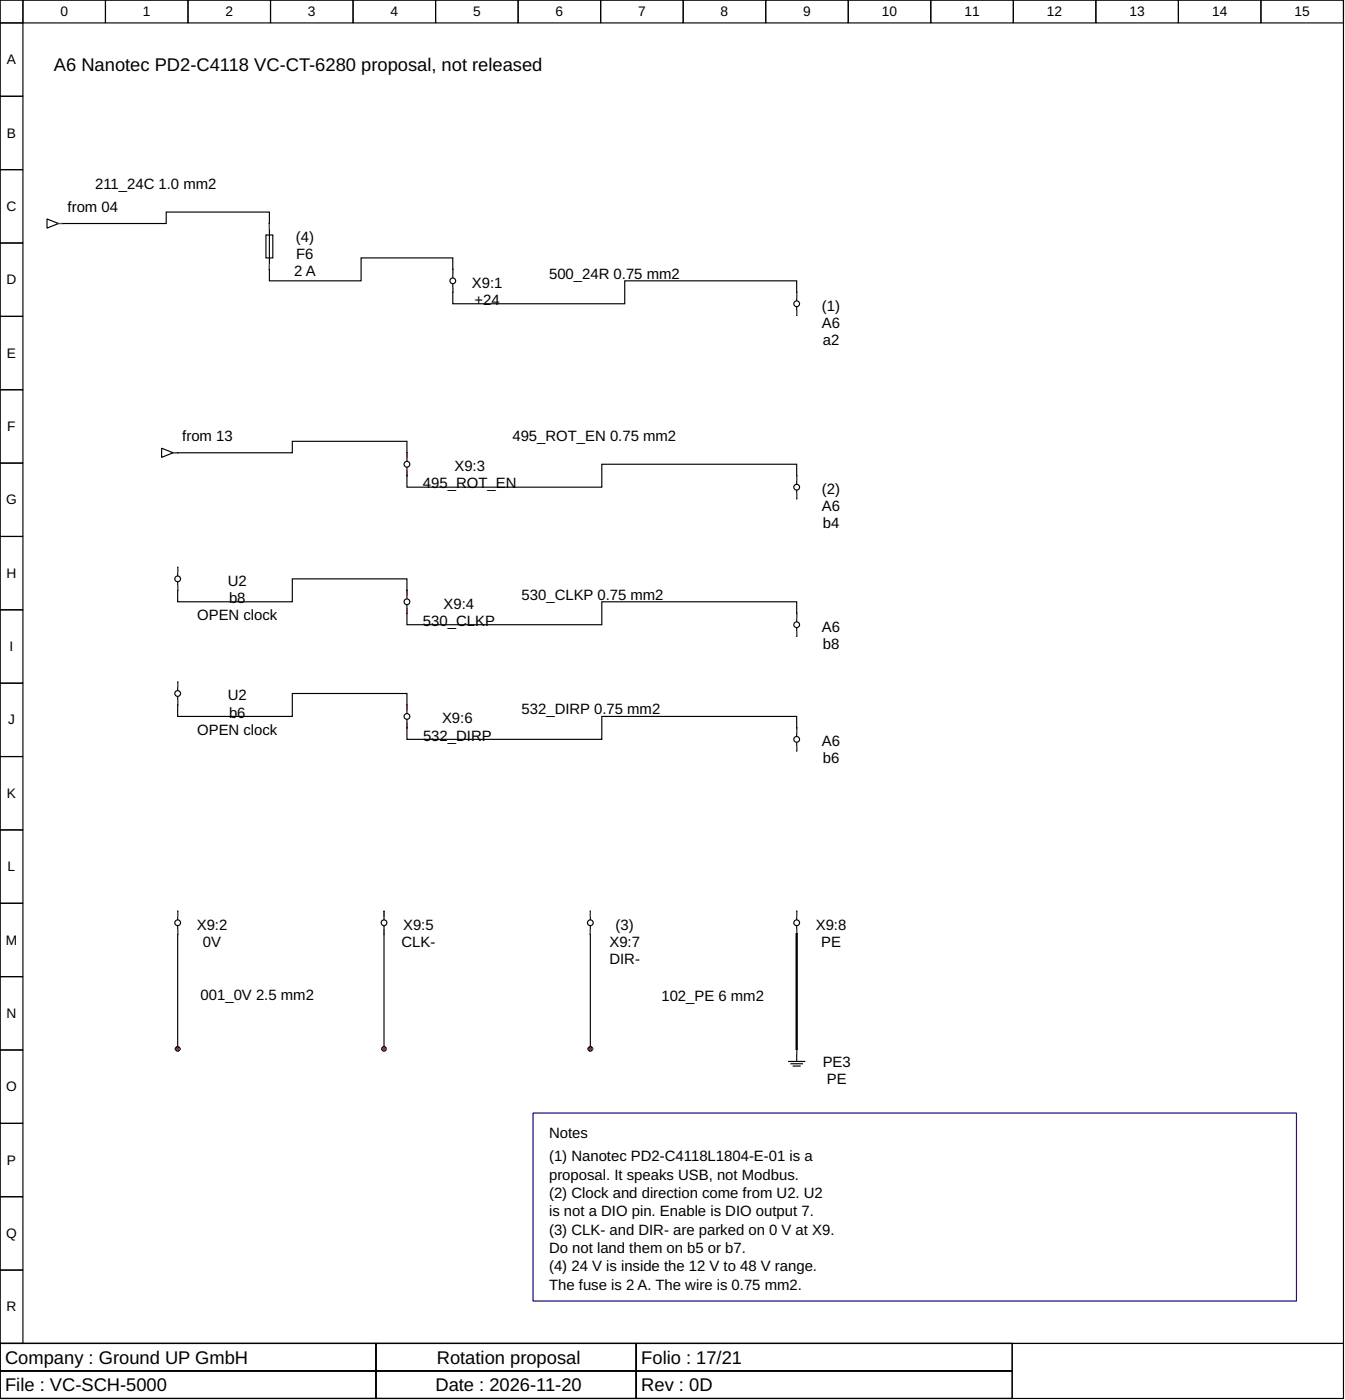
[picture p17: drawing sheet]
<svg xmlns="http://www.w3.org/2000/svg" width="310mm" height="323mm" viewBox="0 0 310 323" stroke-linecap="round" stroke-linejoin="round" font-family="sans-serif">
<defs><g id="words">
<g font-size="4.2">
<text x="12.4" y="16.4">A6 Nanotec PD2-C4118 VC-CT-6280 proposal, not released</text>
<text x="1.2" y="314.7">Company : Ground UP GmbH</text>
<text x="100.8" y="314.7">Rotation proposal</text>
<text x="148" y="314.7">Folio : 17/21</text>
<text x="1.2" y="321.1">File : VC-SCH-5000</text>
<text x="100.5" y="321.1">Date : 2026-11-20</text>
<text x="148" y="321.1">Rev : 0D</text>
</g>
<g font-size="3.4">
<text x="22" y="43.7">211_24C 1.0 mm2</text>
<text x="15.6" y="48.9">from 04</text>
<text x="68.3" y="55.8">(4)</text>
<text x="68.4" y="59.8">F6</text>
<text x="67.9" y="63.8">2 A</text>
<text x="126.7" y="64.3">500_24R 0.75 mm2</text>
<text x="108.9" y="66.4">X9:1</text>
<text x="109.5" y="70.4">+24</text>
<text x="189.7" y="71.7">(1)</text>
<text x="189.7" y="75.7">A6</text>
<text x="189.9" y="79.6">a2</text>
<text x="42.1" y="101.9">from 13</text>
<text x="118.3" y="101.9">495_ROT_EN 0.75 mm2</text>
<text x="97.6" y="112.7">495_ROT_EN</text>
<text x="104.9" y="108.7">X9:3</text>
<text x="189.7" y="114">(2)</text>
<text x="189.7" y="118">A6</text>
<text x="189.9" y="122">b4</text>
<text x="52.6" y="135.2">U2</text>
<text x="45.5" y="143.1">OPEN clock</text>
<text x="52.9" y="139.2">b8</text>
<text x="102.4" y="140.5">X9:4</text>
<text x="120.4" y="138.4">530_CLKP 0.75 mm2</text>
<text x="97.6" y="144.5">530_CLKP</text>
<text x="189.7" y="145.8">A6</text>
<text x="189.9" y="149.8">b8</text>
<text x="52.6" y="161.7">U2</text>
<text x="52.9" y="165.6">b6</text>
<text x="102" y="167">X9:6</text>
<text x="120.4" y="164.8">532_DIRP 0.75 mm2</text>
<text x="45.5" y="169.6">OPEN clock</text>
<text x="97.6" y="170.9">532_DIRP</text>
<text x="189.7" y="172.2">A6</text>
<text x="189.9" y="176.2">b6</text>
<text x="45.4" y="214.6">X9:2</text>
<text x="93" y="214.6">X9:5</text>
<text x="142.1" y="214.6">(3)</text>
<text x="188.3" y="214.6">X9:8</text>
<text x="46.8" y="218.5">0V</text>
<text x="92.7" y="218.5">CLK-</text>
<text x="140.7" y="218.5">X9:7</text>
<text x="189.5" y="218.5">PE</text>
<text x="140.7" y="222.5">DIR-</text>
<text x="46.3" y="230.7">001_0V 2.5 mm2</text>
<text x="152.7" y="231">102_PE 6 mm2</text>
<text x="189.9" y="246.3">PE3</text>
<text x="190.9" y="250.3">PE</text>
<text x="126.7" y="262.7">Notes</text>
<text x="126.7" y="268">(1) Nanotec PD2-C4118L1804-E-01 is a</text>
<text x="126.7" y="272.3">proposal. It speaks USB, not Modbus.</text>
<text x="126.7" y="276.5">(2) Clock and direction come from U2. U2</text>
<text x="126.7" y="280.7">is not a DIO pin. Enable is DIO output 7.</text>
<text x="126.7" y="285">(3) CLK- and DIR- are parked on 0 V at X9.</text>
<text x="126.7" y="289.2">Do not land them on b5 or b7.</text>
<text x="126.7" y="293.4">(4) 24 V is inside the 12 V to 48 V range.</text>
<text x="126.7" y="297.7">The fuse is 2 A. The wire is 0.75 mm2.</text>
</g>
<g font-size="3.2">
<text x="13.9" y="3.7">0</text>
<text x="33" y="3.7">1</text>
<text x="52" y="3.7">2</text>
<text x="71.1" y="3.7">3</text>
<text x="90.1" y="3.7">4</text>
<text x="109.2" y="3.7">5</text>
<text x="128.2" y="3.7">6</text>
<text x="147.3" y="3.7">7</text>
<text x="166.3" y="3.7">8</text>
<text x="185.4" y="3.7">9</text>
<text x="203.6" y="3.7">10</text>
<text x="222.6" y="3.7">11</text>
<text x="241.7" y="3.7">12</text>
<text x="260.7" y="3.7">13</text>
<text x="279.8" y="3.7">14</text>
<text x="298.8" y="3.7">15</text>
<text x="1.6" y="14.8">A</text>
<text x="1.6" y="31.7">B</text>
<text x="1.5" y="48.7">C</text>
<text x="1.5" y="65.6">D</text>
<text x="1.6" y="82.5">E</text>
<text x="1.7" y="99.5">F</text>
<text x="1.4" y="116.4">G</text>
<text x="1.5" y="133.3">H</text>
<text x="2.2" y="150.3">I</text>
<text x="1.9" y="167.2">J</text>
<text x="1.6" y="184.1">K</text>
<text x="1.8" y="201.1">L</text>
<text x="1.3" y="218">M</text>
<text x="1.5" y="234.9">N</text>
<text x="1.4" y="251.9">O</text>
<text x="1.6" y="268.8">P</text>
<text x="1.4" y="285.7">Q</text>
<text x="1.5" y="302.7">R</text>
</g>
</g></defs>
<g fill="none" stroke="#000" stroke-width=".26">
<path d="M0 0h310.1v310.1h-310.1zM0 0h5.3v5.3h-5.3zM5.3 0h19v5.3h-19zM24.3 0h19.1v5.3h-19.1zM43.4 0h19v5.3h-19zM62.4 0h19.1v5.3h-19.1zM81.5 0h19v5.3h-19zM100.5 0h19.1v5.3h-19.1zM119.6 0h19v5.3h-19zM138.6 0h19.1v5.3h-19.1zM157.7 0h19v5.3h-19zM176.7 0h19.1v5.3h-19.1z"/>
<path d="M195.8 0h19v5.3h-19zM214.8 0h19.1v5.3h-19.1zM233.9 0h19v5.3h-19zM252.9 0h19.1v5.3h-19.1zM272 0h19v5.3h-19zM291 0h19.1v5.3h-19.1zM0 5.3h5.3v16.9h-5.3zM0 22.2h5.3v17h-5.3zM0 39.2h5.3v16.9h-5.3zM0 56.1h5.3v16.9h-5.3zM10.8 50.5l2.7 1.1-2.7 1.1zM13.5 51.6h.8"/>
<path d="M14.6 51.6h23.8v-2.7h23.8v15.9h21.1v-5.3h21.2v4.5M61.4 54.2h1.6v5.3h-1.6zM0 73h5.3v17h-5.3zM104.5 65.6v4.5h39.7v-5.3h39.7v4.5M183.9 70.9v1.9M0 90h5.3v16.9h-5.3zM0 106.9h5.3v16.9h-5.3zM37.3 103.5l2.7 1-2.7 1.1zM40 104.5h.7M41 104.5h26.5v-2.6h26.4v4.5M93.9 107.9v4.5h45v-5.2h45v4.5M183.9 113.2v1.9"/>
<path d="M0 123.8h5.3v17h-5.3zM41 134.4v4.5h26.5v-5.3h26.4v4.5M41 131v1.8M93.9 139.7v4.5h45v-5.3h45v4.5M0 140.8h5.3v16.9h-5.3zM0 157.7h5.3v16.9h-5.3zM41 157.4v1.9M183.9 145v1.8M0 174.6h5.3v17h-5.3zM41 160.9v4.5h26.5v-5.3h26.4v4.5M93.9 166.2v4.5h45v-5.3h45v4.5M183.9 171.4v1.9"/>
<path d="M0 191.6h5.3v16.9h-5.3zM0 208.5h5.3v16.9h-5.3zM41 213.8v27.8M41 210.3v1.9M88.6 213.8v27.8M88.6 210.3v1.9M136.3 213.8v27.8M136.3 210.3v1.9M183.9 210.3v1.9M183.9 213.8v1.8M0 225.4h5.3v17h-5.3zM0 242.4h5.3v16.9h-5.3z"/>
<path d="M0 259.3h5.3v16.9h-5.3zM182 245h3.7M182.6 245.5h2.6M183.1 246.1h1.6M183.9 242.4v2.6M0 276.2h5.3v17h-5.3zM0 293.2h5.3v16.9h-5.3zM0 310.1h310.1v12.7h-310.1zM0 310.1h86.8v6.3h-86.8zM0 316.4h86.8v6.4h-86.8zM86.8 310.1h60v6.3h-60zM86.8 316.4h60v6.4h-60z"/>
<path d="M146.8 310.1h86.8v6.3h-86.8zM146.8 316.4h86.8v6.4h-86.8z"/>
<circle cx="104.5" cy="64.8" r=".66"/>
<circle cx="183.9" cy="70.1" r=".66"/>
<circle cx="93.9" cy="107.2" r=".66"/>
<circle cx="183.9" cy="112.4" r=".66"/>
<circle cx="41" cy="133.6" r=".66"/>
<circle cx="93.9" cy="138.9" r=".66"/>
<circle cx="183.9" cy="144.2" r=".66"/>
<circle cx="41" cy="160.1" r=".66"/>
<circle cx="93.9" cy="165.4" r=".66"/>
<circle cx="183.9" cy="170.7" r=".66"/>
<circle cx="41" cy="213" r=".66"/>
<circle cx="88.6" cy="213" r=".66"/>
<circle cx="136.3" cy="213" r=".66"/>
<circle cx="183.9" cy="213" r=".66"/>
</g>
<path d="M123 256.9h176.2v43.4h-176.2z" fill="none" stroke="#000080" stroke-width=".26"/>
<g fill="none" stroke="#f00" stroke-width=".26">
<path d="M13.5 51.6h1.1M62.2 51.6v1.1M62.2 61.1v1.1M104.5 62.2v1M104.5 66.4v1.1M183.9 67.5v1M183.9 71.7v1.1M40 104.5h1M93.9 104.5v1.1M93.9 108.7v1.1M183.9 109.8v1.1M183.9 114v1.1"/>
<path d="M41 131v1M41 135.2v1.1M93.9 136.3v1M41 157.4v1.1M93.9 140.5v1.1M183.9 141.6v1M183.9 145.8v1M41 161.7v1M93.9 162.7v1.1M93.9 167v1M183.9 168v1.1M183.9 172.2v1.1"/>
<path d="M41 210.3v1.1M41 214.6v1M88.6 210.3v1.1M88.6 214.6v1M136.3 210.3v1.1M136.3 214.6v1M183.9 210.3v1.1M183.9 214.6v1M40.5 242.1h1M41 241.6v1M88.1 242.1h1.1M88.6 241.6v1"/>
<path d="M135.7 242.1h1.1M136.3 241.6v1M183.9 242.1v1.1"/>
</g>
<g fill="none" stroke="#00f" stroke-width=".26">
<path d="M14.6 51.6h.1M62.2 51.6h.1M62.2 62.2h.1M104.5 62.2h.1M104.5 67.5h.1M183.9 67.5h.1M183.9 72.8h.1M41 104.5h.1M93.9 104.5h.1M93.9 109.8h.1M183.9 109.8h.1M183.9 115.1h.1"/>
<path d="M41 131h.1M41 136.3h.1M93.9 136.3h.1M41 157.4h.1M93.9 141.6h.1M183.9 141.6h.1M183.9 146.8h.1M41 162.7h.1M93.9 162.7h.1M93.9 168h.1M183.9 168h.1M183.9 173.3h.1"/>
<path d="M41 210.3h.1M41 215.6h.1M88.6 210.3h.1M88.6 215.6h.1M136.3 210.3h.1M136.3 215.6h.1M183.9 210.3h.1M183.9 215.6h.1M40.5 242.1h.1M41 241.6h.1M41 242.6h.1M41.5 242.1h.1"/>
<path d="M88.1 242.1h.1M88.6 241.6h.1M88.6 242.6h.1M89.2 242.1h.1M135.7 242.1h.1M136.3 241.6h.1M136.3 242.6h.1M136.8 242.1h.1M183.9 242.1h.1"/>
</g>
<g fill="#000" stroke="#000" stroke-width=".26">
<circle cx="41" cy="242.1" r=".53"/>
<circle cx="88.6" cy="242.1" r=".53"/>
<circle cx="136.3" cy="242.1" r=".53"/>
</g>
<path d="M183.9 215.6v26.5" fill="none" stroke="#000" stroke-width=".53"/>
<use href="#words"/>
</svg>
